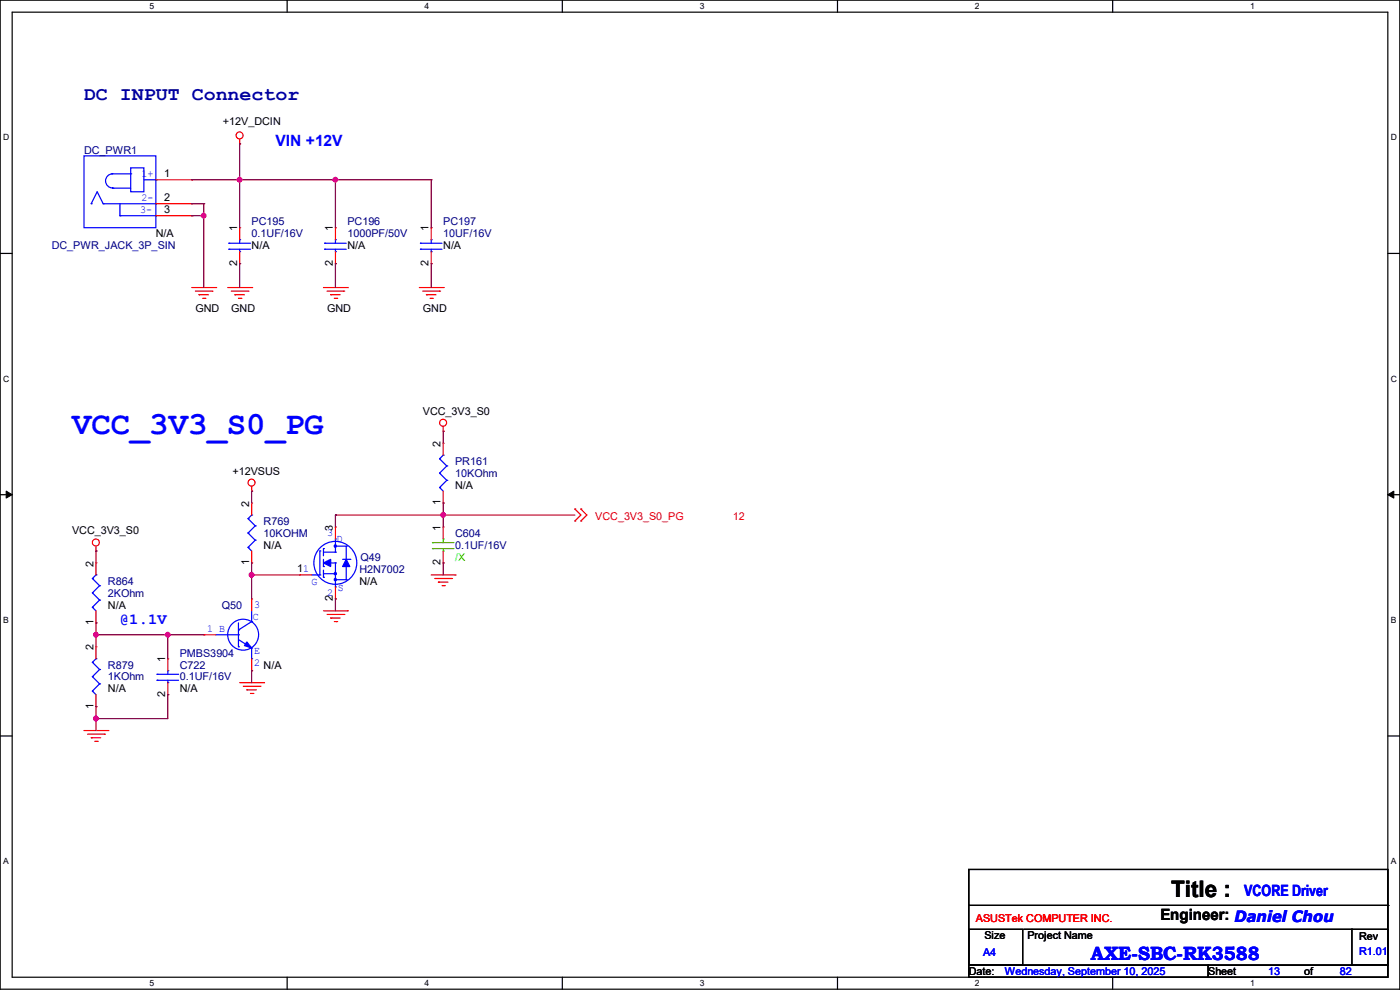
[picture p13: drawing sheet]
<svg xmlns="http://www.w3.org/2000/svg" width="297mm" height="210mm" viewBox="0 0 297 210" stroke-linecap="round" stroke-linejoin="round" font-family="sans-serif">
<defs><g id="words">
<text font-size="6.9" fill="#00f" x="15.3" y="92.1">VCC_3V3_S0_PG</text>
<text font-size="4.8" x="248.5" y="190.2">Title :</text>
<text font-size="4.1" fill="#0000a0" x="17.8" y="21.3">DC INPUT Connector</text>
<text font-size="4.1" fill="#00f" x="231.4" y="203.7">AXE-SBC-RK3588</text>
<g font-size="3.3" fill="#00f">
<text x="58.5" y="31.1">VIN +12V</text>
<text x="25.4" y="132.3">@1.1V</text>
<text x="263.9" y="190.1">VCORE Driver</text>
</g>
<text font-size="3.3" x="246.2" y="195.2">Engineer: Daniel Chou</text>
<g font-size="2.3">
<text x="47.3" y="26.5">+12V_DCIN</text>
<text x="34.8" y="37.6">1</text>
<text x="34.8" y="42.7">2</text>
<text x="34.8" y="45.2">3</text>
<text x="33.1" y="50.4">N/A</text>
<text x="50.3" y="49.1" transform="rotate(-90 50.3 49.1)">1</text>
<text x="53.4" y="52.9">N/A</text>
<text x="70.6" y="49.1" transform="rotate(-90 70.6 49.1)">1</text>
<text x="73.7" y="52.9">N/A</text>
<text x="90.9" y="49.1" transform="rotate(-90 90.9 49.1)">1</text>
<text x="94" y="52.9">N/A</text>
<text x="50.3" y="56.4" transform="rotate(-90 50.3 56.4)">2</text>
<text x="70.6" y="56.4" transform="rotate(-90 70.6 56.4)">2</text>
<text x="90.9" y="56.4" transform="rotate(-90 90.9 56.4)">2</text>
<text x="41.4" y="66.1">GND</text>
<text x="49.1" y="66.1">GND</text>
<text x="69.4" y="66.1">GND</text>
<text x="89.7" y="66.1">GND</text>
<text x="89.7" y="88">VCC_3V3_S0</text>
<text x="93.5" y="94.8" transform="rotate(-90 93.5 94.8)">2</text>
<text x="49.3" y="100.7">+12VSUS</text>
<text x="52.8" y="107.5" transform="rotate(-90 52.8 107.5)">2</text>
<text x="93.5" y="107.2" transform="rotate(-90 93.5 107.2)">1</text>
<text x="96.6" y="103.7">N/A</text>
<text x="15.3" y="113.4">VCC_3V3_S0</text>
<text x="70.6" y="112.6" transform="rotate(-90 70.6 112.6)">3</text>
<text x="93.5" y="112.6" transform="rotate(-90 93.5 112.6)">1</text>
<text x="52.8" y="119.9" transform="rotate(-90 52.8 119.9)">1</text>
<text x="55.9" y="116.4">N/A</text>
<text x="93.5" y="119.9" transform="rotate(-90 93.5 119.9)">2</text>
<text x="19.8" y="120.2" transform="rotate(-90 19.8 120.2)">2</text>
<text x="63" y="121.4">11</text>
<text x="76.2" y="124">N/A</text>
<text x="22.9" y="129.1">N/A</text>
<text x="70.6" y="127.6" transform="rotate(-90 70.6 127.6)">2</text>
<text x="19.8" y="138" transform="rotate(-90 19.8 138)">2</text>
<text x="19.8" y="132.6" transform="rotate(-90 19.8 132.6)">1</text>
<text x="35.1" y="140.5" transform="rotate(-90 35.1 140.5)">1</text>
<text x="22.9" y="146.9">N/A</text>
<text x="35.1" y="147.9" transform="rotate(-90 35.1 147.9)">2</text>
<text x="38.1" y="146.9">N/A</text>
<text x="19.8" y="150.4" transform="rotate(-90 19.8 150.4)">1</text>
<text x="208.8" y="199.2">Size</text>
<text x="218" y="199.2">Project Name</text>
<text x="288.3" y="199.5">Rev</text>
<text x="205.5" y="206.8">Date:</text>
<text x="256.3" y="206.8">Sheet</text>
<text x="276.7" y="206.8">of</text>
</g>
<g font-size="2.3" fill="#000080">
<text x="17.8" y="32.6">DC_PWR1</text>
<text x="53.4" y="47.8">PC195</text>
<text x="73.7" y="47.8">PC196</text>
<text x="94" y="47.8">PC197</text>
<text x="11" y="52.9">DC_PWR_JACK_3P_SIN</text>
<text x="53.4" y="50.4">0.1UF/16V</text>
<text x="73.7" y="50.4">1000PF/50V</text>
<text x="94" y="50.4">10UF/16V</text>
<text x="96.6" y="98.6">PR161</text>
<text x="96.6" y="101.2">10KOhm</text>
<text x="55.9" y="111.3">R769</text>
<text x="55.9" y="113.9">10KOHM</text>
<text x="96.6" y="113.9">C604</text>
<text x="76.5" y="119">Q49</text>
<text x="96.6" y="116.4">0.1UF/16V</text>
<text x="22.9" y="124">R864</text>
<text x="76.2" y="121.5">H2N7002</text>
<text x="22.9" y="126.6">2KOhm</text>
<text x="47" y="129.1">Q50</text>
<text x="22.9" y="141.8">R879</text>
<text x="38.1" y="141.8">C722</text>
<text x="38.1" y="139.3">PMBS3904</text>
<text x="22.9" y="144.4">1KOhm</text>
<text x="38.1" y="144.4">0.1UF/16V</text>
</g>
<g font-size="2.3" fill="#00f">
<text x="30" y="37.5">1+</text>
<text x="29.8" y="45.1">3-</text>
<text x="30" y="42.5">2-</text>
<text x="69.4" y="113.7">3</text>
<text x="71.4" y="114.9">D</text>
<text x="66.1" y="124.1">G</text>
<text x="71.7" y="125.3">S</text>
<text x="53.6" y="131.4">C</text>
<text x="53.9" y="128.9">3</text>
<text x="69.4" y="126.4">2</text>
<text x="44" y="134">1 B</text>
<text x="53.9" y="138.8">E</text>
<text x="53.9" y="141.4">2 N/A</text>
<text x="208.6" y="202.8">A4</text>
<text x="288.3" y="202.5">R1.01</text>
<text x="213.2" y="206.8">Wednesday, September 10, 2025</text>
<text x="269" y="206.8">13</text>
<text x="284.3" y="206.8">82</text>
</g>
<g font-size="2.3" fill="#f00">
<text x="126.3" y="110.3">VCC_3V3_S0_PG</text>
<text x="155.5" y="110.3">12</text>
<text x="207.1" y="195.7">ASUSTek COMPUTER INC.</text>
</g>
<text font-size="2.3" fill="#0f0" x="96.6" y="119">/X</text>
<g font-size="1.8">
<text x="31.7" y="1.9">5</text>
<text x="90.1" y="1.9">4</text>
<text x="148.5" y="1.9">3</text>
<text x="206.8" y="1.9">2</text>
<text x="265.2" y="1.9">1</text>
<text x=".7" y="29.8">D</text>
<text x="295.1" y="29.8">D</text>
<text x=".7" y="80.9">C</text>
<text x="295.1" y="80.9">C</text>
<text x=".7" y="132.1">B</text>
<text x="295.1" y="132.1">B</text>
<text x=".7" y="183.3">A</text>
<text x="295.1" y="183.3">A</text>
<text x="31.7" y="209.2">5</text>
<text x="90.1" y="209.2">4</text>
<text x="148.5" y="209.2">3</text>
<text x="206.8" y="209.2">2</text>
<text x="265.2" y="209.2">1</text>
</g>
</g></defs>
<path d="M0 0h297v209.8h-297zM2.6 2.6h291.8v204.7h-291.8z" fill="none" stroke="#000" stroke-width=".25"/>
<g fill="#fff">
<path d="M31.7 .3h1v2h-1z"/>
<path d="M31.7 207.6h1v1.9h-1z"/>
</g>
<path d="M60.9 0v2.6M60.9 207.3v2.5" fill="none" stroke="#000" stroke-width=".25"/>
<g fill="#fff">
<path d="M90.1 .3h1v2h-1z"/>
<path d="M90.1 207.6h1v1.9h-1z"/>
</g>
<path d="M119.3 0v2.6M119.3 207.3v2.5" fill="none" stroke="#000" stroke-width=".25"/>
<g fill="#fff">
<path d="M148.5 .3h.9v2h-.9z"/>
<path d="M148.5 207.6h.9v1.9h-.9z"/>
</g>
<path d="M177.7 0v2.6M177.7 207.3v2.5" fill="none" stroke="#000" stroke-width=".25"/>
<g fill="#fff">
<path d="M206.8 .3h1v2h-1z"/>
<path d="M206.8 207.6h1v1.9h-1z"/>
</g>
<path d="M236.1 0v2.6M236.1 207.3v2.5" fill="none" stroke="#000" stroke-width=".25"/>
<g fill="#fff">
<path d="M265.2 .3h1v2h-1z"/>
<path d="M265.2 207.6h1v1.9h-1z"/>
<path d="M.7 28.2h1.2v1.9h-1.2z"/>
<path d="M295.1 28.2h1.2v1.9h-1.2z"/>
<path d="M.7 79.3h1.2v2h-1.2z"/>
<path d="M295.1 79.3h1.2v2h-1.2z"/>
</g>
<path d="M0 53.8h2.6M294.4 53.8h2.6" fill="none" stroke="#000" stroke-width=".25"/>
<g fill="#fff">
<path d="M.7 130.5h1.2v2h-1.2z"/>
<path d="M295.1 130.5h1.1v2h-1.1z"/>
</g>
<path d="M0 104.9h2.6M294.4 104.9h2.6" fill="none" stroke="#000" stroke-width=".25"/>
<path d="M1.3 104.2l1.3 .7-1.3 .8zM294.4 104.9l1.3-.7v1.5z" fill="#000" stroke="#000" stroke-width=".21"/>
<g fill="#fff">
<path d="M.7 181.7h1.2v2h-1.2z"/>
<path d="M295.1 181.7h1.1v2h-1.1z"/>
</g>
<path d="M0 156.1h2.6M294.4 156.1h2.6M205.5 184.4h88.9v20.4h-88.9zM205.5 197.1h11.5v7.7h-11.5zM205.5 192.1h88.9M217.2 197.1h69.6M286.8 197.1h7.6v7.7h-7.6zM286.8 197.1h.1M294.4 192.1h.1M205.5 204.8h50.8v2.5h-50.8zM256.3 204.8h38.1v2.5h-38.1z" fill="none" stroke="#000" stroke-width=".25"/>
<g fill="none" stroke="#f00" stroke-width=".25">
<path d="M33.1 38.1h7.6M40.7 38.1h.1M50.8 30.5h.1M50.8 29.5v1M33.1 43.2h7.6M33.1 45.8h7.6M40.7 43.2h.1M40.7 45.8h.1M50.8 48.3h.1M50.8 55.9h.1M50.8 48.3v2.5M50.8 53.4v2.5"/>
<path d="M71.2 48.3h.1M71.2 55.9h.1M71.2 48.3v2.5M71.2 53.4v2.5M91.5 48.3h.1M91.5 55.9h.1M91.5 48.3v2.5M91.5 53.4v2.5M40.7 61h5.1M41.4 61.8h3.6M42.2 62.5h.1M42.2 62.5h2"/>
<path d="M43 63.3h.5M43.5 63.3h.1M45 61.8h.1M45.8 61h.1M48.3 61h5.1M49.1 61.8h3.5M49.8 62.5h.1M49.8 62.5h2.1M50.6 63.3h.5M51.1 63.3h.1M52.6 61.8h.1M53.4 61h.1"/>
<path d="M68.6 61h5.1M69.4 61.8h3.5M70.1 62.5h.1M70.1 62.5h2.1M70.9 63.3h.5M71.4 63.3h.1M72.9 61.8h.1M73.7 61h.1M88.9 61h5.1M89.7 61.8h3.6M90.5 62.5h.1M90.5 62.5h2"/>
<path d="M91.2 63.3h.5M91.7 63.3h.1M93.3 61.8h.1M94 61h.1M94 91.5h.1M94 94h.1M94 90.5v1M94 94v2.6M20.4 116.9h.1M20.4 119.4h.1M20.4 115.9v1M20.4 119.4v2.6"/>
<path d="M53.4 104.2h.1M53.4 119.4h.1M53.4 106.7h.1M53.4 103.2v1M53.4 106.7v2.6M53.4 116.9v2.5M71.2 111.8h.1M71.2 111.8v2.5M94 111.8h.1M94 119.4h.1M94 106.7h.1M94 104.2v2.5"/>
<path d="M94 111.8v2.5M94 116.9v2.5M122 108h.1M122 110.5h.1M122 108l1.2 1.3-1.2 1.2M123.2 108h.1M123.2 110.5h.1M123.2 108l1.3 1.3-1.3 1.2M20.4 137.2h.1M20.4 132.1h.1M20.4 129.6v2.5M20.4 137.2v2.5"/>
<path d="M35.6 139.7h.1M35.6 139.7v2.6M43.2 134.7h.1M43.2 134.7h2.6M53.4 127h.1M53.4 127v2.6M53.4 139.7v2.6M63.5 122h.1M63.5 122h2.6M68.6 129.6h5.1M69.4 130.3h3.5M70.1 131.1h.1"/>
<path d="M70.1 131.1h2.1M70.9 131.9h.5M71.2 127h.1M71.2 124.5v2.5M71.4 131.9h.1M72.9 130.3h.1M73.7 129.6h.1M91.5 122h5.1M92.2 122.7h3.6M93 123.5h.1M93 123.5h2M93.8 124.2h.5"/>
<path d="M94.3 124.2h.1M95.8 122.7h.1M96.6 122h.1M17.8 155h5.1M18.6 155.7h3.5M19.3 156.5h.1M19.3 156.5h2.1M20.1 157.3h.5M20.4 149.9h.1M20.4 147.4v2.5M20.6 157.3h.1M22.1 155.7h.1"/>
<path d="M22.9 155h.1M35.6 147.4h.1M35.6 144.8v2.6M50.8 144.8h5.1M51.6 145.6h3.6M52.4 146.3h.1M52.4 146.3h2M53.1 147.1h.5M53.4 142.3h.1M53.6 147.1h.1M55.2 145.6h.1M55.9 144.8h.1"/>
<circle cx="50.8" cy="28.7" r=".74"/>
<circle cx="94" cy="89.7" r=".74"/>
<circle cx="20.3" cy="115.1" r=".74"/>
<circle cx="53.4" cy="102.4" r=".74"/>
</g>
<g fill="none" stroke="#00f" stroke-width=".25">
<path d="M17.8 33.1h15.3v15.2h-15.3zM23.7 36.9h4M23.9 39.9h.1M23.9 39.9h3.8M23.9 36.9a1.5 1.5 0 0 0-1.5 1.5 1.5 1.5 0 0 0 1.5 1.5M27.7 35.6h2.8v5.1h-2.8zM27.7 36.9h.1M30.5 38.1h2.6M33.1 38.1h.1M19.3 43.2h.1M19.3 43.2l1.3-2.5 1.3 2.5M21.9 43.2h.1"/>
<path d="M21.9 43.2h11.2M25.4 45.8h.1M25.4 45.8h7.7M25.4 43.2v2.6M33.1 45.8h.1M33.1 43.2h.1M48.6 51.6h.1M48.6 52.9h.1M48.6 51.6h4.5M48.6 52.9h4.5M50.8 50.8h.1M50.8 53.4h.1"/>
<path d="M50.8 50.8v.8M50.8 52.9v.5M68.9 51.6h.1M68.9 52.9h.1M68.9 51.6h4.5M68.9 52.9h4.5M71.2 50.8h.1M71.2 53.4h.1M71.2 50.8v.8M71.2 52.9v.5M89.2 51.6h.1M89.2 52.9h.1"/>
<path d="M89.2 51.6h4.6M89.2 52.9h4.6M91.5 50.8h.1M91.5 53.4h.1M91.5 50.8v.8M91.5 52.9v.5M93.3 97.3h.1M93.3 97.3l1.5 1.5M94 96.6h.1M94 96.6l-.7 .7M94.8 98.8h.1M94.8 98.8l-1.5 1.6"/>
<path d="M52.6 110h.1M52.6 116.1h.1M52.6 113.1h.1M52.6 110l1.5 1.5M52.6 116.1l.8 .8M52.6 113.1l1.5 1.5M53.4 109.3h.1M53.4 109.3l-.8 .7M54.1 111.5h.1M54.1 114.6h.1M54.1 111.5l-1.5 1.6M54.1 114.6l-1.5 1.5"/>
<path d="M67.9 116.9h.1M67.9 116.9v5.1M68.6 116.4h.1M68.6 116.4v1.5M68.6 118.7v1.5M68.6 117.1h2.6M68.6 119.4h2.6M71.2 117.1h.1M71.2 114.3h.1M71.2 119.4h.1M71.2 114.3v2.8M71.2 119.4v5.1"/>
<path d="M71.2 115.9h2.2M72.7 118.7h1.5M73.4 115.9h.1M73.4 115.9v7.1M74.2 118.7h.1M93.3 103.4h.1M93.3 100.4h.1M93.3 103.4l.7 .8M93.3 100.4l1.5 1.5M94.8 101.9h.1M94.8 101.9l-1.5 1.5M19.6 122.7h.1"/>
<path d="M19.6 128.8h.1M19.6 125.8h.1M19.6 122.7l1.5 1.5M19.6 128.8l.8 .8M19.6 125.8l1.5 1.5M20.4 139.7h.1M20.4 122h.1M20.4 139.7l-.8 .8M20.4 122l-.8 .7M21.1 124.2h.1M21.1 127.3h.1M21.1 124.2l-1.5 1.6"/>
<path d="M21.1 127.3l-1.5 1.5M45.8 134.7h4.8M50.6 134.7h.1M50.6 137.2h.1M50.6 133.6h.1M50.6 132.1v5.1M50.6 135.7l2.8 1.8M53.4 131.9h.1M53.4 137.5h.1M53.4 139.7h.1M53.4 129.6v2.3M53.4 137.5v2.2"/>
<path d="M53.4 131.9l-2.8 1.7M66.1 122h1.8M67.9 122h.1M68.6 120.2h.1M68.6 122.5h.1M68.6 120.9v1.6M68.6 121.7h2.6M71.2 121.7h.1M71.2 124.5h.1M71.2 123h.1M71.2 123h2.2M73.4 123h.1"/>
<path d="M19.6 140.5h.1M19.6 146.6h.1M19.6 143.6h.1M19.6 140.5l1.5 1.5M19.6 146.6l.8 .8M19.6 143.6l1.5 1.5M21.1 142h.1M21.1 145.1h.1M21.1 142l-1.5 1.6M21.1 145.1l-1.5 1.5M33.3 143h.1M33.3 144.3h.1"/>
<path d="M33.3 143h4.6M33.3 144.3h4.6M35.6 142.3h.1M35.6 144.8h.1M35.6 142.3v.7M35.6 144.3v.5"/>
<circle cx="71.1" cy="119.4" r="4.6"/>
<circle cx="51.6" cy="134.6" r="3.3"/>
</g>
<g fill="#00f" stroke="#00f" stroke-width=".25">
<path d="M52.4 136.2l1 1.3-1.5-.6z"/>
<path d="M73.4 118.7l.8 1.5h-1.5z" fill-rule="evenodd"/>
<path d="M68.6 119.4l1.5-.7v1.5z" fill-rule="evenodd"/>
<circle cx="71.1" cy="115.8" r=".24"/>
<circle cx="71.1" cy="121.7" r=".24"/>
<circle cx="71.1" cy="122.9" r=".24"/>
</g>
<path d="M91.7 115.1h.1M91.7 116.4h.1M91.7 115.1h4.6M91.7 116.4h4.6M94 114.3h.1M94 116.9h.1M94 114.3v.8M94 116.4v.5" fill="none" stroke="#0f0" stroke-width=".25"/>
<g fill="none" stroke="#800040" stroke-width=".25">
<path d="M40.7 38.1h.1M40.7 38.1h50.8M50.8 30.5h.1M50.8 38.1h.1M50.8 30.5v17.8M71.2 38.1h.1M71.2 38.1v10.2M91.5 38.1h.1M91.5 38.1v10.2M40.7 43.2h.1M40.7 45.8h.1M40.7 43.2h2.5"/>
<path d="M40.7 45.8h2.5M43.2 43.2h.1M43.2 45.8h.1M43.2 43.2v17.8M50.8 55.9h.1M50.8 55.9v5.1M71.2 55.9h.1M71.2 55.9v5.1M91.5 55.9h.1M91.5 55.9v5.1M94 91.5h.1M94 91.5v2.5"/>
<path d="M20.4 116.9h.1M20.4 116.9v2.5M53.4 104.2h.1M53.4 119.4h.1M53.4 104.2v2.5M53.4 119.4v7.6M71.2 109.3h.1M71.2 109.3v2.5M71.2 109.3h50.8M94 109.3h.1M94 119.4h.1M94 106.7h.1"/>
<path d="M94 106.7v5.1M94 119.4v2.6M20.4 132.1h.1M20.4 134.7h.1M20.4 132.1v5.1M20.4 134.7h22.8M35.6 134.7h.1M35.6 134.7v5M53.4 122h.1M53.4 122h10.1M71.2 127h.1M71.2 127v2.6"/>
<path d="M20.4 149.9h.1M20.4 152.4h.1M20.4 149.9v5.1M35.6 147.4h.1M35.6 147.4v5h-15.2M53.4 142.3h.1M53.4 142.3v2.5"/>
</g>
<g fill="#f0f" stroke="#f0f" stroke-width=".25">
<circle cx="50.8" cy="38.1" r=".49"/>
<circle cx="71.1" cy="38.1" r=".49"/>
<circle cx="43.2" cy="45.7" r=".49"/>
<circle cx="53.4" cy="121.9" r=".49"/>
<circle cx="20.3" cy="134.6" r=".49"/>
<circle cx="35.6" cy="134.6" r=".49"/>
<circle cx="20.3" cy="152.4" r=".49"/>
<circle cx="94" cy="109.2" r=".49"/>
</g>
<use href="#words"/>
</svg>
